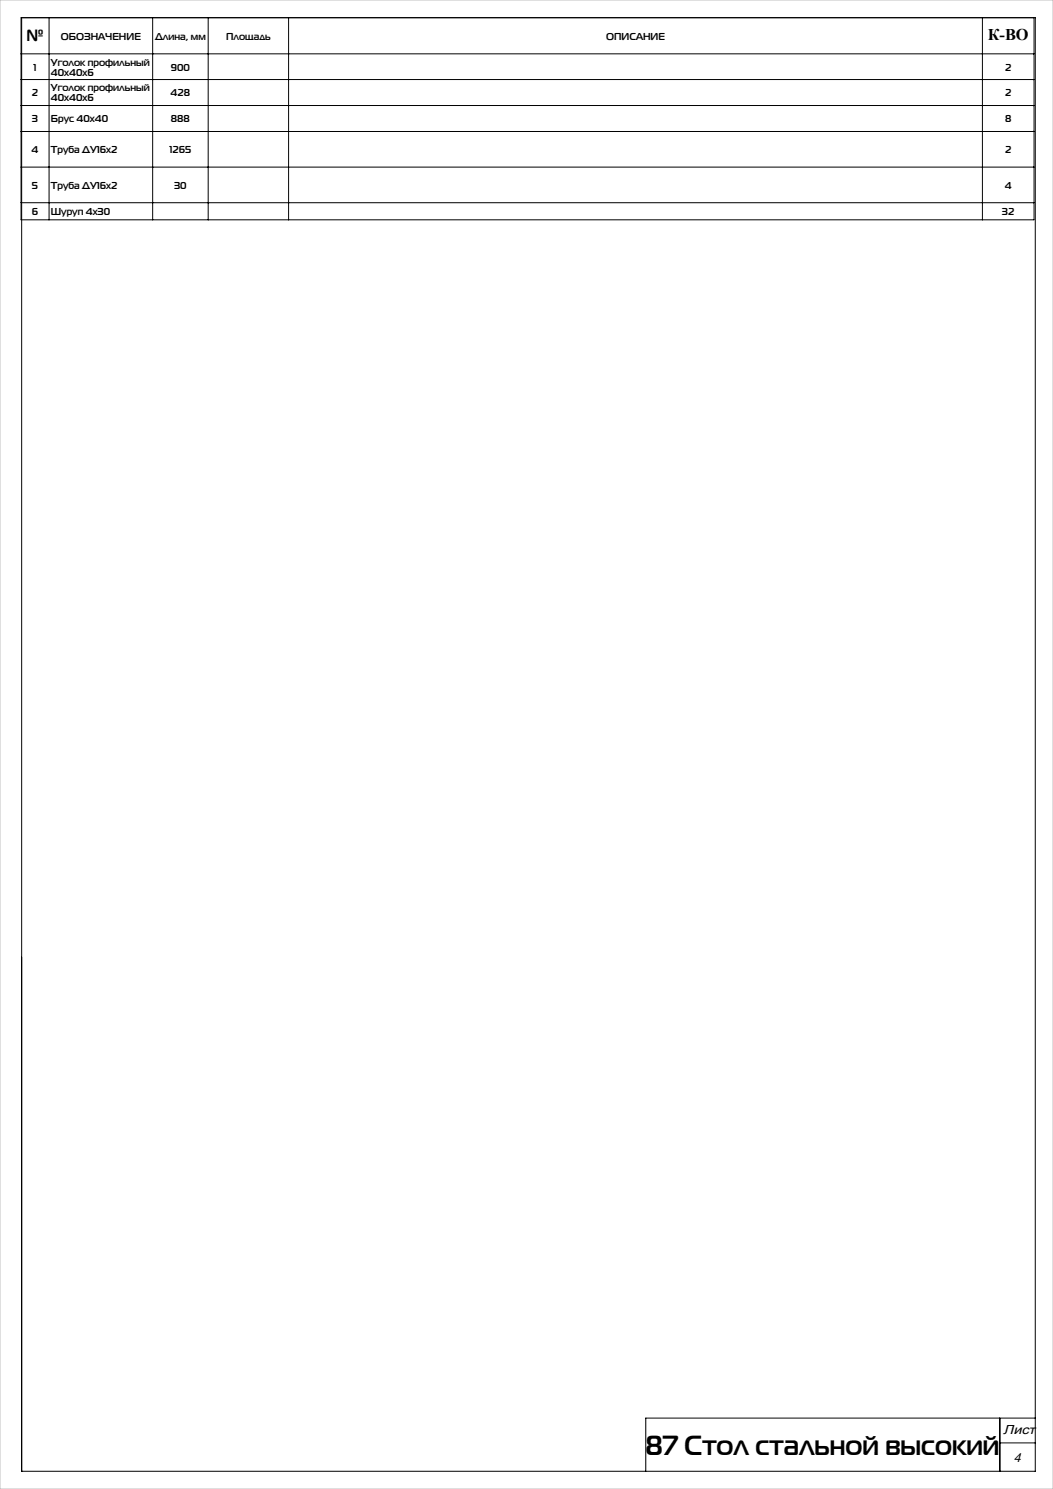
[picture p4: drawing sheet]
<svg xmlns="http://www.w3.org/2000/svg" width="297mm" height="420mm" viewBox="0 0 297 420" stroke-linecap="round" stroke-linejoin="round" font-family="sans-serif">
<defs><g id="words">
<text font-size="7.8" x="182.1" y="410.3">87 Стол стальной высокий</text>
<g font-size="4.6">
<text x="7.4" y="11.7">№</text>
<text x="278.6" y="11.3">К-ВО</text>
</g>
<g font-size="3.7">
<text x="283" y="404.6">Лист</text>
<text x="285.9" y="412.3">4</text>
</g>
<g font-size="2.8">
<text x="17.2" y="11.2">ОБОЗНАЧЕНИЕ</text>
<text x="43.7" y="11.2">Длина, мм</text>
<text x="63.8" y="11.2">Площадь</text>
<text x="171" y="11.2">ОПИСАНИЕ</text>
<text x="9.5" y="19.9">1</text>
<text x="14.3" y="18.5">Уголок профильный</text>
<text x="14.3" y="21.3">40х40х6</text>
<text x="48.2" y="19.9">900</text>
<text x="283.5" y="19.9">2</text>
<text x="9" y="27.2">2</text>
<text x="14.3" y="25.8">Уголок профильный</text>
<text x="14.3" y="28.6">40х40х6</text>
<text x="48.1" y="27.2">428</text>
<text x="283.5" y="27.2">2</text>
<text x="9" y="34.5">3</text>
<text x="14.3" y="34.5">Брус 40х40</text>
<text x="48.2" y="34.5">888</text>
<text x="283.5" y="34.5">8</text>
<text x="8.9" y="43.2">4</text>
<text x="14.3" y="43.2">Труба ДУ16х2</text>
<text x="47.8" y="43.2">1265</text>
<text x="283.5" y="43.2">2</text>
<text x="9" y="53.2">5</text>
<text x="14.3" y="53.2">Труба ДУ16х2</text>
<text x="49.1" y="53.2">30</text>
<text x="283.4" y="53.2">4</text>
<text x="9" y="60.7">6</text>
<text x="14.3" y="60.7">Шуруп 4х30</text>
<text x="282.6" y="60.7">32</text>
</g>
</g></defs>
<g fill="none" stroke="#000" stroke-width=".28">
<path d="M5.9 15.2h285.7M13.8 5v57M43.1 5v57M58.7 5v57M81.4 5v57M277.1 5v57M291.6 5v57h-285.7v-57h286.1v410h-285.9v-410M5.9 22.4h285.7M5.9 29.8h285.7M5.9 37.1h285.7M5.9 47.1h285.7M5.9 57.2h285.7"/>
<path d="M282 400v15M292 400h-109.9v15M282 407h10"/>
</g>
<path d="M0 0h297v420h-297z" fill="none" stroke="#c0c0c0" stroke-width=".28"/>
<use href="#words"/>
</svg>
